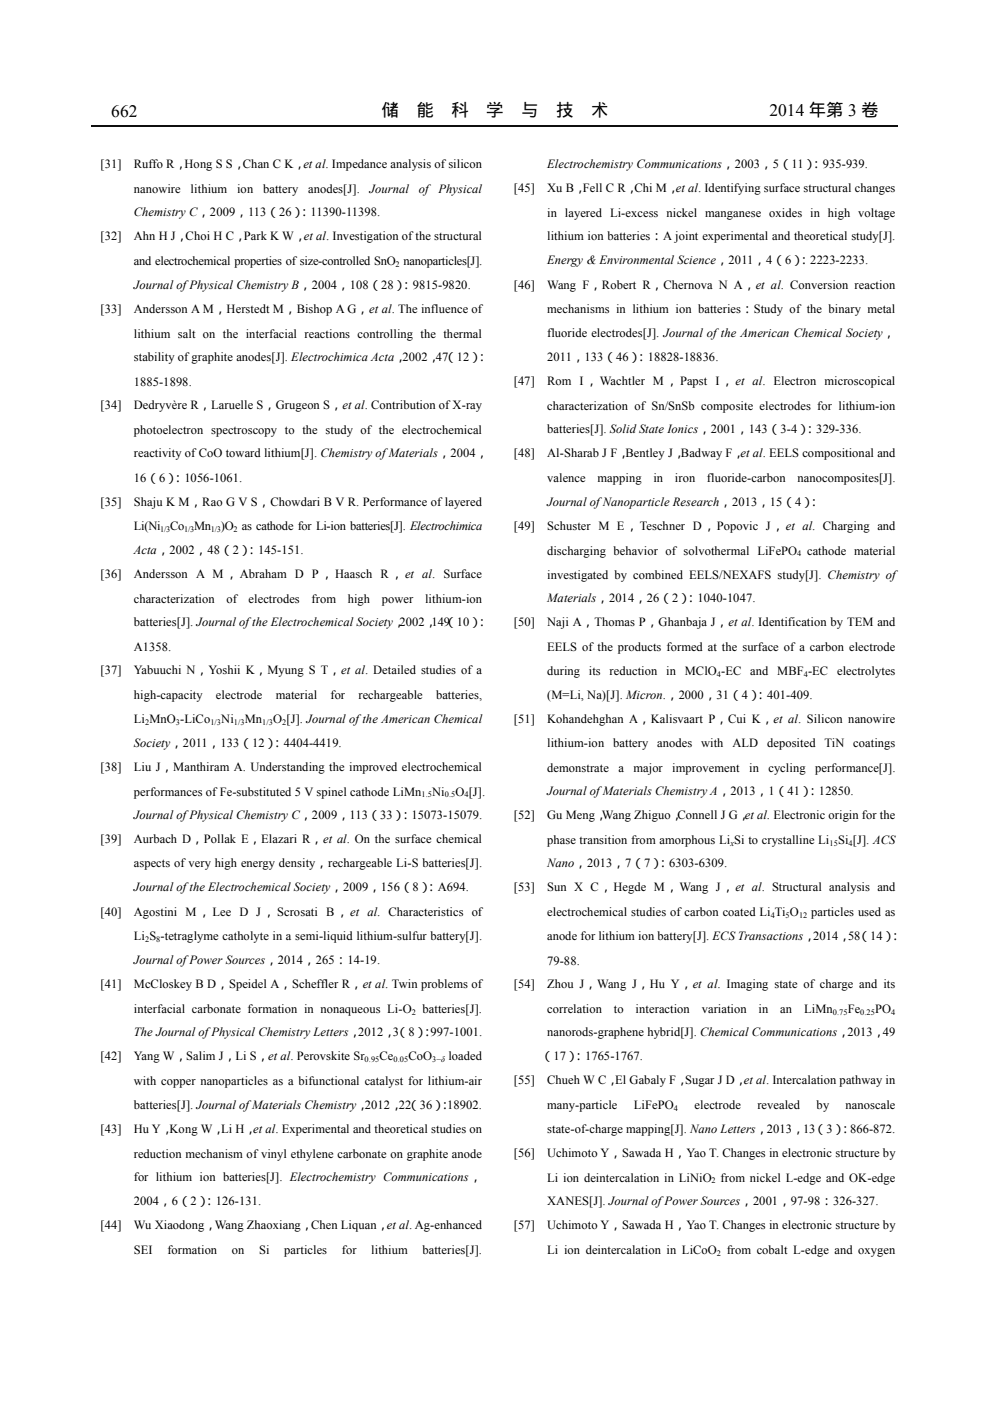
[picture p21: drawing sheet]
<svg xmlns="http://www.w3.org/2000/svg" width="210mm" height="297mm" viewBox="0 0 210 297" stroke-linecap="round" stroke-linejoin="round" font-family="sans-serif">
<defs><g id="words">
<g font-size="3.7">
<text x="23.6" y="24.8">662 年</text>
<text x="80.9" y="24.5">储</text>
<text x="88.4" y="24.5">能</text>
<text x="95.8" y="24.5">科</text>
<text x="103.2" y="24.5">学</text>
<text x="110.6" y="24.5">与</text>
<text x="118" y="24.5">技</text>
<text x="125.4" y="24.5">术</text>
<text x="163.3" y="24.5">2014 年第 3 卷</text>
</g>
<g font-size="2.6">
<text x="21.3" y="35.6">[31]</text>
<text x="28.4" y="35.6">Ruffo R，Hong S S，Chan C K，et al. Impedance analysis of silicon</text>
<text x="116.1" y="35.6">Electrochemistry Communications，2003，5（11）</text>
<text x="171.9" y="35.6">：935-939.</text>
<text x="28.4" y="40.9">nanowire</text>
<text x="40.4" y="40.9">lithium</text>
<text x="50.3" y="40.9">ion</text>
<text x="55.8" y="40.9">battery</text>
<text x="65.4" y="40.9">anodes[J].</text>
<text x="78.4" y="40.9">Journal</text>
<text x="88.9" y="40.9">of Physical</text>
<text x="109" y="40.7">[45]</text>
<text x="116.1" y="40.7">Xu B，Fell C R，Chi M，et al. Identifying surface structural changes</text>
<text x="28.4" y="45.9">Chemistry C，2009，113（26）</text>
<text x="63.2" y="45.9">：11390-11398.</text>
<text x="116.1" y="46">in layered Li-excess nickel manganese oxides in high voltage</text>
<text x="21.3" y="51">[32]</text>
<text x="28.4" y="51">Ahn H J，Choi H C，Park K W，et al. Investigation of the structural</text>
<text x="116.1" y="51">lithium ion batteries：A joint experimental and theoretical study[J].</text>
<text x="28.4" y="56.2">and electrochemical properties of size-controlled SnO nanoparticles[J].</text>
<text x="116.1" y="56.1">Energy &amp; Environmental Science，2011，4（6）</text>
<text x="169.2" y="56.1">：2223-2233.</text>
<text x="28.4" y="61.2">Journal of Physical Chemistry B，2004，108（28）</text>
<text x="84.9" y="61.2">：9815-9820.</text>
<text x="109" y="61.2">[46]</text>
<text x="116.1" y="61.2">Wang F，Robert R，Chernova N A，et al. Conversion reaction</text>
<text x="21.3" y="66.3">[33]</text>
<text x="28.4" y="71.6">lithium salt on the interfacial reactions controlling the thermal</text>
<text x="28.4" y="66.3">Andersson A M，Herstedt M，Bishop A G，et al. The influence of</text>
<text x="116.1" y="66.3">mechanisms in lithium ion batteries：Study of the binary metal</text>
<text x="116.1" y="71.4">fluoride electrodes[J]. Journal of the American Chemical Society，</text>
<text x="28.4" y="76.6">stability of graphite anodes[J]. Electrochimica Acta，2002，47（12）</text>
<text x="100.9" y="76.6">：</text>
<text x="116.1" y="76.6">2011，133（46）</text>
<text x="134.8" y="76.6">：18828-18836.</text>
<text x="28.4" y="81.8">1885-1898.</text>
<text x="109" y="81.7">[47]</text>
<text x="116.1" y="81.7">Rom I，Wachtler M，Papst I，et al. Electron microscopical</text>
<text x="21.3" y="86.8">[34]</text>
<text x="28.4" y="86.8">Dedryvère R，Laruelle S，Grugeon S，et al. Contribution of X-ray</text>
<text x="116.1" y="86.9">characterization of Sn/SnSb composite electrodes for lithium-ion</text>
<text x="28.4" y="92.1">photoelectron spectroscopy to the study of the electrochemical</text>
<text x="116.1" y="91.9">batteries[J]. Solid State Ionics，2001，143（3-4）</text>
<text x="170.5" y="91.9">：329-336.</text>
<text x="28.4" y="97">reactivity of CoO toward lithium[J]. Chemistry of Materials，2004，</text>
<text x="109" y="97">[48]</text>
<text x="116.1" y="97">Al-Sharab J F，Bentley J，Badway F，et al. EELS compositional and</text>
<text x="21.3" y="107.3">[35]</text>
<text x="28.4" y="102.1">16（6）</text>
<text x="28.4" y="107.3">Shaju K M，Rao G V S，Chowdari B V R. Performance of layered</text>
<text x="36.4" y="102.1">：1056-1061.</text>
<text x="116.1" y="102.3">valence</text>
<text x="116.1" y="107.3">Journal of Nanoparticle Research，2013，15（4）</text>
<text x="126.8" y="102.3">mapping</text>
<text x="138.6" y="102.3">in</text>
<text x="143.2" y="102.3">iron</text>
<text x="150" y="102.3">fluoride-carbon</text>
<text x="169.2" y="102.3">nanocomposites[J].</text>
<text x="171.4" y="107.3">：</text>
<text x="28.4" y="112.5">Li(Ni</text>
<text x="36.1" y="112.5">Co</text>
<text x="41.2" y="112.5">Mn</text>
<text x="46.8" y="112.5">)O as cathode for Li-ion batteries[J]. Electrochimica</text>
<text x="109" y="112.4">[49]</text>
<text x="116.1" y="112.4">Schuster M E，Teschner D，Popovic J，et al. Charging and</text>
<text x="28.4" y="117.5">Acta，2002，48（2）</text>
<text x="52.1" y="117.5">：145-151.</text>
<text x="116.1" y="117.6">discharging behavior of solvothermal LiFePO</text>
<text x="171.2" y="117.6">cathode material</text>
<text x="21.3" y="122.6">[36]</text>
<text x="28.4" y="122.6">Andersson A M，Abraham D P，Haasch R，et al. Surface</text>
<text x="116.1" y="122.7">investigated by combined EELS/NEXAFS study[J]. Chemistry of</text>
<text x="28.4" y="127.8">characterization</text>
<text x="48" y="127.8">of</text>
<text x="52.7" y="127.8">electrodes</text>
<text x="66.1" y="127.8">from</text>
<text x="73.8" y="127.8">high</text>
<text x="81" y="127.8">power</text>
<text x="90.2" y="127.8">lithium-ion</text>
<text x="116.1" y="127.7">Materials，2014，26（2）</text>
<text x="145.3" y="127.7">：1040-1047.</text>
<text x="28.4" y="132.8">batteries[J]. Journal of the Electrochemical Society，</text>
<text x="84.8" y="132.8">2002， （10）</text>
<text x="91.5" y="132.8">149</text>
<text x="100.9" y="132.8">：</text>
<text x="109" y="132.8">[50]</text>
<text x="116.1" y="132.8">Naji A，Thomas P，Ghanbaja J，et al. Identification by TEM and</text>
<text x="21.3" y="143">[37]</text>
<text x="28.4" y="138.1">A1358.</text>
<text x="28.4" y="143">Yabuuchi N，Yoshii K，Myung S T，et al. Detailed studies of a</text>
<text x="116.1" y="138.1">EELS of the products formed at the surface of a carbon electrode</text>
<text x="116.1" y="143.2">during</text>
<text x="124.9" y="143.2">its</text>
<text x="129.3" y="143.2">reduction</text>
<text x="141.3" y="143.2">in</text>
<text x="145.3" y="143.2">MClO -EC</text>
<text x="159.2" y="143.2">and</text>
<text x="164.9" y="143.2">MBF -EC</text>
<text x="177.6" y="143.2">electrolytes</text>
<text x="28.4" y="148.3">high-capacity</text>
<text x="45.8" y="148.3">electrode</text>
<text x="58.5" y="148.3">material</text>
<text x="70.1" y="148.3">for</text>
<text x="76" y="148.3">rechargeable</text>
<text x="92.5" y="148.3">batteries,</text>
<text x="116.1" y="148.2">(M=Li, Na)[J]. Micron.，2000，31（4）</text>
<text x="160.1" y="148.2">：401-409.</text>
<text x="28.4" y="153.4">Li MnO -LiCo</text>
<text x="46.9" y="153.4">Ni</text>
<text x="51.9" y="153.4">Mn</text>
<text x="58" y="153.4">O [J]. Journal of the American Chemical</text>
<text x="109" y="153.3">[51]</text>
<text x="116.1" y="153.3">Kohandehghan A，Kalisvaart P，Cui K，et al. Silicon nanowire</text>
<text x="28.4" y="158.4">Society，2011，133（12）</text>
<text x="57.5" y="158.4">：4404-4419.</text>
<text x="116.1" y="158.5">lithium-ion</text>
<text x="130.1" y="158.5">battery</text>
<text x="139.5" y="158.5">anodes</text>
<text x="148.8" y="158.5">with</text>
<text x="155.4" y="158.5">ALD</text>
<text x="162.8" y="158.5">deposited</text>
<text x="174.9" y="158.5">TiN</text>
<text x="181" y="158.5">coatings</text>
<text x="21.3" y="163.5">[38]</text>
<text x="28.4" y="163.5">Liu J，Manthiram A. Understanding the improved electrochemical</text>
<text x="116.1" y="163.7">demonstrate</text>
<text x="131.2" y="163.7">a</text>
<text x="134.4" y="163.7">major</text>
<text x="142.6" y="163.7">improvement</text>
<text x="158.9" y="163.7">in</text>
<text x="163" y="163.7">cycling</text>
<text x="172.9" y="163.7">performance[J].</text>
<text x="28.4" y="168.8">performances of Fe-substituted 5 V spinel cathode LiMn</text>
<text x="28.4" y="173.7">Journal of Physical Chemistry C，2009，113（33）</text>
<text x="84.7" y="173.7">：15073-15079.</text>
<text x="91.7" y="168.8">Ni</text>
<text x="96.6" y="168.8">O [J].</text>
<text x="109" y="173.7">[52]</text>
<text x="116.1" y="168.6">Journal of Materials Chemistry A，2013，1（41）</text>
<text x="116.1" y="173.7">Gu Meng，</text>
<text x="127.7" y="173.7">Wang Zhiguo，</text>
<text x="143.8" y="173.7">Connell J G，et al. Electronic origin for the</text>
<text x="171.1" y="168.6">：12850.</text>
<text x="21.3" y="178.9">[39]</text>
<text x="28.4" y="178.9">Aurbach D，Pollak E，Elazari R，et al. On the surface chemical</text>
<text x="116.1" y="179">phase transition from amorphous Li Si to crystalline Li Si [J]. ACS</text>
<text x="28.4" y="184">aspects of very high energy density，rechargeable Li-S batteries[J].</text>
<text x="116.1" y="184">Nano，2013，7（7）</text>
<text x="139.3" y="184">：6303-6309.</text>
<text x="28.4" y="189.1">Journal of the Electrochemical Society，2009，156（8）</text>
<text x="90.2" y="189.1">：A694.</text>
<text x="109" y="189.1">[53]</text>
<text x="116.1" y="189.1">Sun X C，Hegde M，Wang J，et al. Structural analysis and</text>
<text x="21.3" y="194.2">[40]</text>
<text x="28.4" y="194.2">Agostini M，Lee D J，Scrosati B，et al. Characteristics of</text>
<text x="116.1" y="194.4">electrochemical studies of carbon coated Li Ti O</text>
<text x="172.1" y="194.4">particles used as</text>
<text x="28.4" y="199.5">Li S -tetraglyme catholyte in a semi-liquid lithium-sulfur battery[J].</text>
<text x="116.1" y="199.3">anode for lithium ion battery[J]. ECS Transactions，2014，58（14）</text>
<text x="188.7" y="199.3">：</text>
<text x="21.3" y="209.6">[41]</text>
<text x="28.4" y="204.4">Journal of Power Sources，2014，265：14-19.</text>
<text x="28.4" y="209.6">McCloskey B D，Speidel A，Scheffler R，et al. Twin problems of</text>
<text x="109" y="209.6">[54]</text>
<text x="116.1" y="204.6">79-88.</text>
<text x="116.1" y="209.6">Zhou J，Wang J，Hu Y，et al. Imaging state of charge and its</text>
<text x="28.4" y="214.8">interfacial carbonate formation in nonaqueous Li-O</text>
<text x="89.6" y="214.8">batteries[J].</text>
<text x="116.1" y="214.8">correlation</text>
<text x="130.3" y="214.8">to</text>
<text x="134.9" y="214.8">interaction</text>
<text x="148.9" y="214.8">variation</text>
<text x="161" y="214.8">in</text>
<text x="165.6" y="214.8">an</text>
<text x="170.6" y="214.8">LiMn</text>
<text x="179.9" y="214.8">Fe</text>
<text x="185.7" y="214.8">PO</text>
<text x="28.4" y="219.8">The Journal of Physical Chemistry Letters，2012，3（8）</text>
<text x="89.4" y="219.8">：997-1001.</text>
<text x="116.1" y="219.8">nanorods-graphene hybrid[J]. Chemical Communications，2013，49</text>
<text x="21.3" y="224.9">[42]</text>
<text x="28.4" y="224.9">Yang W，Salim J，Li S，et al. Perovskite Sr</text>
<text x="80.5" y="224.9">Ce</text>
<text x="86.7" y="224.9">CoO</text>
<text x="95.1" y="224.9">loaded</text>
<text x="114.8" y="224.9">（17）</text>
<text x="121.5" y="224.9">：1765-1767.</text>
<text x="28.4" y="230.2">with copper nanoparticles as a bifunctional catalyst for lithium-air</text>
<text x="109" y="230">[55]</text>
<text x="116.1" y="230">Chueh W C，El Gabaly F，Sugar J D，et al. Intercalation pathway in</text>
<text x="28.4" y="235.1">batteries[J]. Journal of Materials Chemistry，2012，22（36） 18902.</text>
<text x="93.1" y="235.1">：</text>
<text x="116.1" y="235.3">many-particle</text>
<text x="134.5" y="235.3">LiFePO</text>
<text x="147.4" y="235.3">electrode</text>
<text x="160.7" y="235.3">revealed</text>
<text x="173.3" y="235.3">by</text>
<text x="179.4" y="235.3">nanoscale</text>
<text x="21.3" y="240.2">[43]</text>
<text x="28.4" y="240.2">Hu Y，Kong W，Li H，et al. Experimental and theoretical studies on</text>
<text x="28.4" y="245.5">reduction mechanism of vinyl ethylene carbonate on graphite anode</text>
<text x="109" y="245.4">[56]</text>
<text x="116.1" y="245.4">Uchimoto Y，Sawada H，Yao T. Changes in electronic structure by</text>
<text x="116.1" y="240.2">state-of-charge mapping[J]. Nano Letters，2013，13（3）</text>
<text x="178.1" y="240.2">：866-872.</text>
<text x="28.4" y="250.5">for lithium ion batteries[J]. Electrochemistry Communications，</text>
<text x="116.1" y="250.6">Li ion deintercalation in LiNiO</text>
<text x="152.9" y="250.6">from nickel L-edge and OK-edge</text>
<text x="28.4" y="255.6">2004，6（2）</text>
<text x="43.1" y="255.6">：126-131.</text>
<text x="116.1" y="255.6">XANES[J]. Journal of Power Sources，2001，97-98：326-327.</text>
<text x="21.3" y="260.7">[44]</text>
<text x="28.4" y="260.7">Wu Xiaodong，Wang Zhaoxiang，Chen Liquan，et al. Ag-enhanced</text>
<text x="109" y="260.7">[57]</text>
<text x="116.1" y="260.7">Uchimoto Y，Sawada H，Yao T. Changes in electronic structure by</text>
<text x="28.4" y="266">SEI</text>
<text x="35.5" y="266">formation</text>
<text x="49.2" y="266">on</text>
<text x="55" y="266">Si</text>
<text x="60.3" y="266">particles</text>
<text x="72.5" y="266">for</text>
<text x="78.8" y="266">lithium</text>
<text x="89.6" y="266">batteries[J].</text>
<text x="116.1" y="266">Li ion deintercalation in LiCoO</text>
<text x="154.2" y="266">from cobalt L-edge and oxygen</text>
</g>
<g font-size="1.8">
<text x="83.9" y="56.6">2</text>
<text x="34" y="112.9">1/3</text>
<text x="39.1" y="112.9">1/3</text>
<text x="44.7" y="112.9">1/3</text>
<text x="49.5" y="112.9">2</text>
<text x="169.2" y="118">4</text>
<text x="152.1" y="143.6">4</text>
<text x="170.5" y="143.6">4</text>
<text x="30.8" y="153.8">2</text>
<text x="37.3" y="153.8">3</text>
<text x="44.6" y="153.8">1/3</text>
<text x="49.6" y="153.8">1/3</text>
<text x="55.6" y="153.8">1/3</text>
<text x="59.9" y="153.8">2</text>
<text x="89.4" y="169.1">1.5</text>
<text x="94.4" y="169.1">0.5</text>
<text x="98.5" y="169.1">4</text>
<text x="155" y="179.4">x</text>
<text x="176" y="179.4">15</text>
<text x="180" y="179.4">4</text>
<text x="163.5" y="194.7">4</text>
<text x="166.7" y="194.7">5</text>
<text x="169.5" y="194.7">12</text>
<text x="30.8" y="199.8">2</text>
<text x="33.2" y="199.8">8</text>
<text x="87.4" y="215.2">2</text>
<text x="176.7" y="215.2">0.75</text>
<text x="182.5" y="215.2">0.25</text>
<text x="189.1" y="215.2">4</text>
<text x="77.4" y="225.3">0.95</text>
<text x="83.5" y="225.3">0.05</text>
<text x="91.7" y="225.3">3−δ</text>
<text x="143" y="235.6">4</text>
<text x="151" y="251">2</text>
<text x="152.1" y="266.3">2</text>
</g>
</g></defs>
<path d="M19.5 26.8h171.1" fill="none" stroke="#000" stroke-width=".25"/>
<use href="#words"/>
</svg>
